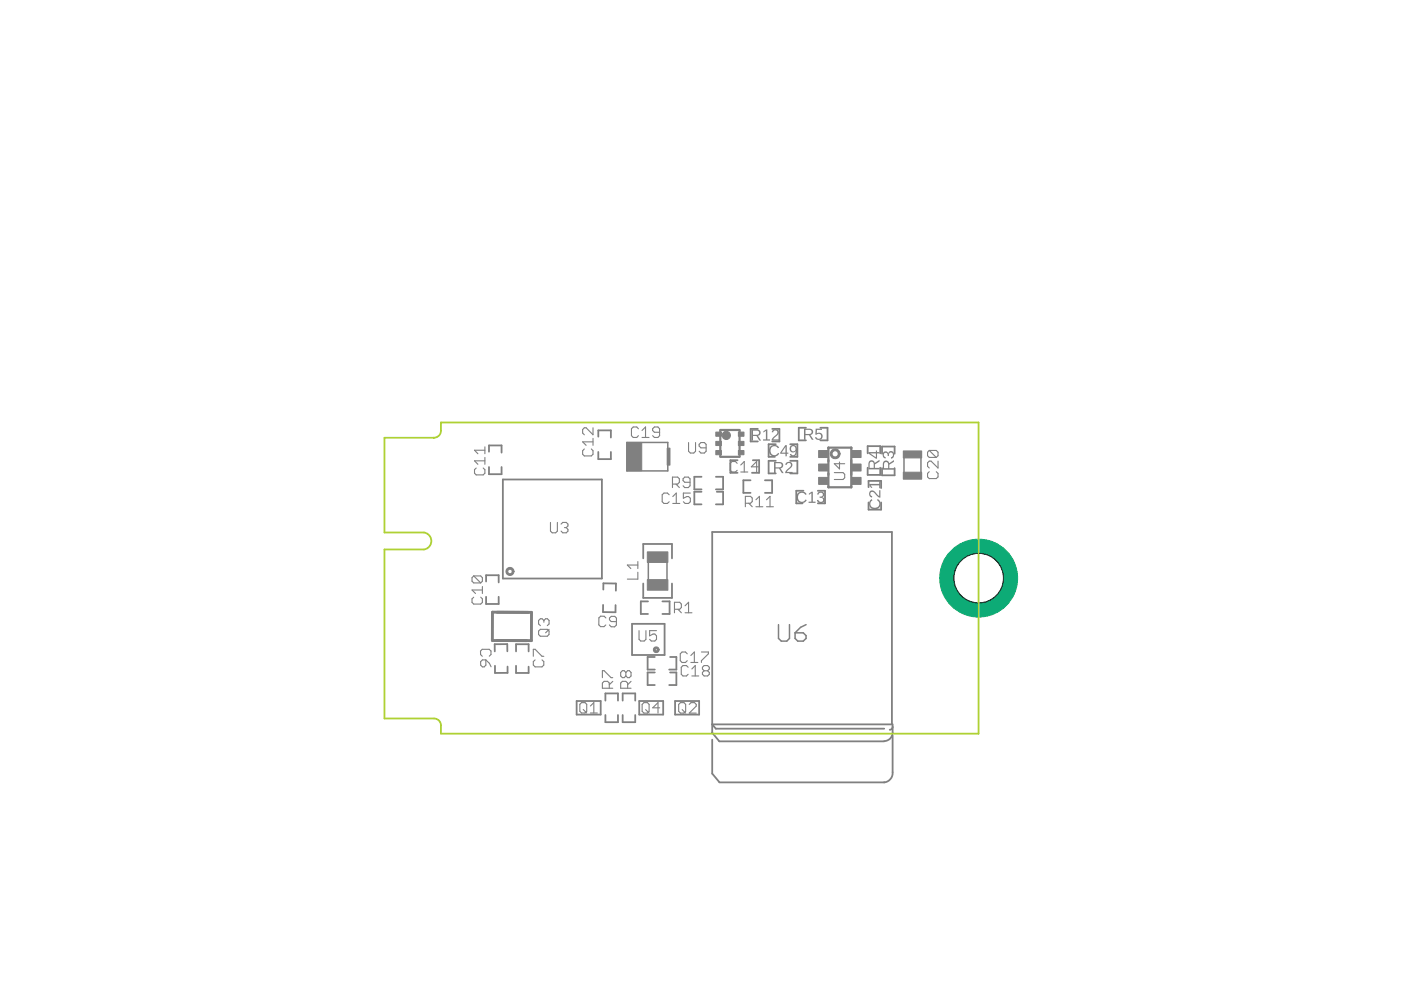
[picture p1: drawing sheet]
<svg xmlns="http://www.w3.org/2000/svg" width="297mm" height="210mm" viewBox="0 0 297 210" stroke-linecap="round" stroke-linejoin="round" font-family="sans-serif">
<g fill="#808080" stroke="#808080" stroke-width=".21">
<path d="M107.5 120.6a.86 .86 0 0 1 .9-.2 .86 .86 0 0 1 .6 .8h-.4a.49 .49 0 0 1-.7 .4 .49 .49 0 0 1-.1-.8 .49 .49 0 0 1 .8 .2v.2h.4a.86 .86 0 0 1-1.2 .8 .86 .86 0 0 1-.3-1.4z" fill-rule="evenodd"/>
<path d="M138.6 137.4a.61 .61 0 0 1 .7-.2 .61 .61 0 0 1 .4 .6h-.3a.24 .24 0 0 1-.3 .2 .24 .24 0 0 1-.1-.4 .24 .24 0 0 1 .4 .1l.3 .1a.61 .61 0 0 1-.8 .5 .61 .61 0 0 1-.3-.9z" fill-rule="evenodd"/>
<path d="M176.2 95.6a1.04 1.04 0 0 1 1.2-.4 1.04 1.04 0 0 1 .7 1h-.4a.66 .66 0 0 1-.9 .7 .66 .66 0 0 1-.2-1.1 .66 .66 0 0 1 1.1 .2v.2h.4a1.04 1.04 0 0 1-1.3 1 1.04 1.04 0 0 1-.6-1.6z" fill-rule="evenodd"/>
<circle cx="154" cy="92.3" r=".88"/>
<circle cx="153.6" cy="92.1" r=".3"/>
</g>
<path d="M104.4 129.8h8.3v6h-8.3z" fill="none" stroke="#808080" stroke-width=".61"/>
<g fill="none" stroke="#808080" stroke-width=".38">
<path d="M103.7 95.8v-1.4h2.6v1.6M103.7 99v1.5h2.6v-1.5M126.9 92.6v-1.4h2.6v1.6M126.9 95.8v1.5h2.6v-1.5M156.4 97.6h-1.5v2.6h1.5M159.6 97.6h1.4v2.6h-1.6M160.7 90.9h-1.5v2.7h1.5M163.7 90.9h1.5v2.7h-1.5M164.5 94.2h-1.5v2.7h1.3M164.5 97.7h-1.5v2.7h1.5M167.5 94.2h1.6v2.7h-1.6M167.5 97.7h1.6v2.7h-1.6"/>
<path d="M170.9 90.7h-1.5v2.7h1.5M173.9 90.7h1.6v2.7h-1.6M184 96.1v-1.5h2.6v1.5M184 99.2v1.5h2.6v-1.5M187 96.2v-1.5h2.7v1.5M187 99.3v1.5h2.7v-1.5M106.6 101.7h21v21h-21zM136.4 118.4v-3.1h6.1v3.1M148.7 101.1h-1.5v2.7h1.5M148.7 104.3h-1.5v2.6h1.5M151.8 101.1h1.5v2.7h-1.5M152 104.3h1.3v2.6h-1.5"/>
<path d="M159.1 101.8h-1.5v2.7h1.5M162.2 101.8h1.5v2.7h-1.5M170.3 104.1h-1.5v2.6h1.4M173.4 104.1h1.5v2.6h-1.5M184.1 103.3v-1.3h2.7v1.5M184.1 106.5v1.6h2.7v-1.6M103.1 123.3v-1.3h2.6v1.5M103.1 126.5v1.6h2.6v-1.6M107.6 138.1l-.1-1.5h-2.6v1.5M109.4 138.1v-1.5h2.7v1.5M127.9 128.2l-.1 1.6h2.7v-1.5M127.9 125v-1.3h2.7v1.5"/>
<path d="M134 132.3h6.9v6.6h-6.9zM136.4 123.7v3.1h6.1v-3.1M137.4 127.5h-1.5v2.7h1.5M138.8 139.3h-1.5v2.7h1.5M140.4 127.5h1.6v2.7h-1.6M142.1 139.3h1.3v2.7h-1.5M104.9 141.2v1.5h2.7v-1.4M109.4 141.2v1.5h2.7v-1.3M122.3 148.6h5.1v2.9h-5.1zM128.4 148.5v-1.5h2.6v1.5M128.4 151.6v1.5h2.6v-1.5M132 148.5v-1.5h2.7v1.5"/>
<path d="M132 151.6v1.5h2.7v-1.5M135.5 148.6h5.1v2.9h-5.1zM138.8 142.6h-1.5v2.6h1.5M142.1 142.6h1.3v2.6h-1.5M143.1 148.6h5.1v2.9h-5.1zM151 156.8v7.2l1.5 1.8M152.5 154.5h35M189.3 154.1l-.3 .5-.4 .1M189.3 153.5v1.8a1.81 1.81 0 0 1-1.8 1.8l-35 .1-1.5-1.9v-42.5h38.1v40.8h-38.1l.8 .9h.6M189.3 155.9v7.8a2 2 0 0 1-1.8 2.2h-35"/>
</g>
<path d="M152.7 91.2h4.1M152.7 96.9h4.1M152.7 91.2v5.6M156.8 91.2v5.6M175.6 94.9h4.9v8.4h-4.9z" fill="none" stroke="#808080" stroke-width=".47"/>
<path d="M132.9 93.8h8.7v6h-8.7zM191.7 95.8v5.6M195.3 95.8v5.6M137.5 118.9v4.1M141.4 119.1v3.9" fill="none" stroke="#808080" stroke-width=".32"/>
<g fill="#808080" stroke="#808080" stroke-width=".21">
<path d="M137.2 117h4.4v2.3h-4.4z"/>
<path d="M137.2 122.9h4.4v2.2h-4.4z"/>
<path d="M156.5 91.6h1.2v.9h-1.2z"/>
<path d="M156.5 95.5h1.2v.9h-1.2z"/>
<path d="M151.8 91.6h1.2v.9h-1.2z"/>
<path d="M151.8 95.5h1.2v.9h-1.2z"/>
<path d="M156.5 93.6h1.2v.9h-1.2z"/>
<path d="M151.8 93.6h1.2v.9h-1.2z"/>
<path d="M141.5 95h.5v3.6h-.5z"/>
<path d="M132.9 93.8h3.2v6h-3.2z"/>
<path d="M173.6 95.5h1.9v1.5h-1.9z"/>
<path d="M173.6 98.4h1.9v1.5h-1.9z"/>
<path d="M173.6 101.2h1.9v1.5h-1.9z"/>
<path d="M180.6 101.2h2v1.5h-2z"/>
<path d="M180.6 95.5h2v1.5h-2z"/>
<path d="M180.6 98.4h2v1.5h-2z"/>
<path d="M191.5 95.6h3.9v1.5h-3.9z"/>
<path d="M191.5 100.1h3.9v1.5h-3.9z"/>
</g>
<g fill="none" stroke="#808080" stroke-width=".23">
<path d="M101 99.2l-.4 .4v.7l.4 .4h1.4l.4-.4v-.7l-.4-.4M102.8 94.7v1.5M102.8 97v1.4M102.8 97.7h-2.2l.7 .7M102.8 95.5h-2.2l.7 .7M123.9 95.2l-.4 .4v.7l.4 .4h1.5l.3-.4v-.7l-.3-.4M125.7 90.7v1.5l-1.4-1.5h-.4l-.4 .4v.7l.4 .4M125.7 92.9v1.5M125.7 93.7h-2.2l.8 .7M146 93.8v1.9l.4 .4h.7l.4-.4v-1.9M149.7 95h-1.1l-.4-.4v-.4l.4-.4h.7l.4 .4v1.5l-.4 .4h-.7l-.4-.4M116.7 110.8v1.8l.4 .4h.7l.4-.4v-1.8"/>
<path d="M119 111.1l.3-.3h.8l.3 .3v.4l-.3 .4M119.7 111.9h.4M120.1 111.9l.3 .3v.4l-.3 .4h-.8l-.3-.4M135.2 119.1v1.4M135.2 119.8h-2.2l.8 .7M100.4 126.6l-.3 .4v.7l.3 .4h1.5l.4-.4v-.7l-.4-.4M100.4 122.1l-.3 .4v.7l.3 .4h1.5M100.4 122.1h1.5l.4 .4v.7l-.4 .4M100.4 122.1l1.5 1.5M102.3 139.9h.7v1.1l-.3 .4h-.4l-.4-.4v-.7zM102.3 124.4v1.4M102.3 125.1h-2.2l.7 .7"/>
<path d="M103 139.9l.8 .7 .3 .8M103.7 139.1l.4-.3v-.8l-.4-.3h-1.5l-.3 .3v.8l.4 .3M113.1 139.1v-1.4h.4l1.4 1.4h.4M113.5 139.9l-.4 .4v.7l.4 .4h1.4l.4-.4v-.7l-.4-.4M114.2 133.8l.4-.4h1.4l.4 .4v.7l-.4 .4h-1.4l-.4-.4zM115.3 131.6l-.4-.4h-.3l-.4 .4v.7l.4 .4M115.3 131.6l.4-.4h.4l.3 .4v.7l-.4 .4M115.3 131.6v.3M116.4 133.4l-.7 .8M128.5 131l-.4-.3-.7-.1-.4 .4v1.5l.3 .4h.8l.3-.4M130.7 131.8h-1.1l-.4-.4v-.4l.4-.3h.7l.4 .4v1.4l-.4 .4h-.7l-.4-.4M135.2 121.3v1.5h-2.2"/>
</g>
<g fill="#808080">
<path d="M163.3 94.7a1.18 1.18 0 0 1 1.9 .2l-.3 .1a.87 .87 0 0 0-1.3 0 .87 .87 0 0 0 .1 1.3 .87 .87 0 0 0 1.3-.3l.2 .2a1.21 1.21 0 0 1-1.8 .3 1.21 1.21 0 0 1-.1-1.8zM166.5 94.4h.3v1.6h.3v.2h-.3v.5h-.3v-.5h-1.1v-.2zM166.5 94.7l-.8 1.3h.8zM167.6 94.6a.86 .86 0 0 1 1.1-.1 .86 .86 0 0 1 .3 1 .9 .9 0 0 1-.3 1.1 .9 .9 0 0 1-1.1 0l-.1-.3 .2-.1a.5 .5 0 0 0 .7 .3 .5 .5 0 0 0 .3-.6v-.3a.76 .76 0 0 1-1.1 .1 .76 .76 0 0 1 0-1.1zM167.8 94.7a.54 .54 0 0 0 .1 .9 .54 .54 0 0 0 .8-.3 .54 .54 0 0 0-.5-.7z"/>
<path d="M169.2 104.5a1.18 1.18 0 0 1 1.8 .3l-.3 .1a.87 .87 0 0 0-1.3-.1 .87 .87 0 0 0 .1 1.3 .87 .87 0 0 0 1.3-.2l.2 .1a1.21 1.21 0 0 1-1.8 .4 1.21 1.21 0 0 1 0-1.9zM171.5 104.6l.6-.3h.2v2.1h.6v.2h-1.5v-.2h.6v-1.9l-.5 .4zM173.5 104.4a.69 .69 0 0 1 1-.1 .69 .69 0 0 1 0 1l-.2 .1a.67 .67 0 0 1 .5 .9 .67 .67 0 0 1-1 .3l-.5-.4-.1-.2h.3a.48 .48 0 0 0 .7 .4 .48 .48 0 0 0 .2-.7l-.6-.1v-.3a.46 .46 0 0 0 .6-.2 .46 .46 0 0 0-.3-.7 .46 .46 0 0 0-.5 .5l-.4-.1z"/>
</g>
<path d="M142.6 102.6h1.1l.3-.3v-.8l-.3-.3h-1.1v2.2M143.3 102.6l.7 .8M146.3 102.3h-1.1l-.4-.4v-.4l.4-.3h.7l.4 .3v1.5l-.4 .4h-.7l-.4-.4M158 106.7h1.1l.4-.4v-.7l-.4-.4h-1.1v2.2M158.7 106.7l.8 .7M160.3 106l.7-.8v2.2M160.3 107.4h1.4M162.5 107.4h1.5M162.5 106l.8-.8v2.2" fill="none" stroke="#808080" stroke-width=".23"/>
<path d="M159.3 91.1h1.1a.68 .68 0 0 1 .9 .5 .68 .68 0 0 1-.6 .8l.7 1h-.4l-.6-1h-.8v1h-.3zM159.6 91.3v.9h.8a.44 .44 0 0 0 .6-.5 .44 .44 0 0 0-.6-.4zM161.9 91.4l.5-.3h.3v2.1h.6v.2h-1.5v-.2h.6v-1.9l-.5 .4zM163.9 91.2a.76 .76 0 0 1 1.2 .1 .76 .76 0 0 1-.5 1.2l-.7 .7h1.3v.2h-1.6l.1-.4 .5-.5a.7 .7 0 0 0 .4-1.2l-.5 .1-.2 .3-.3-.1z" fill="#808080"/>
<path d="M156.3 98.2l-.4-.3h-.7l-.4 .3v1.5l.4 .4h.7l.4-.4M157.1 98.6l.7-.7v2.2M160.8 99h-1.5l1.1-1.1v2.2M141.9 104.9l-.4-.4h-.7l-.4 .4v1.5l.4 .3h.7l.4-.3M142.6 106.7h1.5M142.6 105.3l.8-.8v2.2M146.4 104.5h-1.5v1.1l.7-.3h.4l.4 .3v.8l-.4 .3h-.7l-.4-.3M157.1 100.1h1.4" fill="none" stroke="#808080" stroke-width=".23"/>
<path d="M187.4 97.9a.67 .67 0 0 1 .6-.2 .67 .67 0 0 1 .5 .5l1-.7v.4l-.9 .6v.8h.9v.3h-2.3v-1.4zM187.5 98.1l-.1 1.2h.9v-.8a.45 .45 0 0 0-.2-.5 .45 .45 0 0 0-.6 .1zM187.3 95.9a.58 .58 0 0 1 .6-.2 .58 .58 0 0 1 .4 .5 .66 .66 0 0 1 .9-.5 .66 .66 0 0 1 .3 1l-.4 .5-.2 .1v-.4a.48 .48 0 0 0 .4-.6 .48 .48 0 0 0-.7-.2l-.1 .6h-.3a.46 .46 0 0 0-.2-.7 .46 .46 0 0 0-.6 .4 .46 .46 0 0 0 .4 .5v.3a.81 .81 0 0 1-.5-1.3z" fill="#808080"/>
<g fill="none" stroke="#808080" stroke-width=".23">
<path d="M135.5 133.7v1.9l.3 .3h.8l.3-.3v-1.9M139.2 133.7h-1.5v1.1l.8-.4h.3l.4 .4v.8l-.4 .3h-.7l-.4-.3M143 129.2h1.1l.4-.4v-.7l-.4-.4h-1.1v2.2M143.7 129.2l.8 .7M145.2 128.4l.8-.7v2.2M145.2 129.9h1.5M145.7 138.6l-.4-.4h-.7l-.4 .4v1.5l.4 .4h.7l.4-.4M146.5 139l.7-.8v2.3M148.7 138.2h1.5v.4l-1.5 1.5v.4M145.9 141.5l-.4-.4h-.7l-.4 .4v1.5l.4 .3h.7l.4-.3M146.5 140.5h1.5M146.7 143.3h1.4"/>
<path d="M146.7 141.8l.7-.7v2.2M149.3 142.2l-.4-.4v-.3l.4-.4h.7l.4 .4v.3l-.4 .4M149.3 142.2l-.4 .4v.4l.4 .3h.7l.4-.3v-.4l-.4-.4M149.3 142.2h.7"/>
</g>
<path d="M164.1 98h1.1a.68 .68 0 0 1 .8 .5 .68 .68 0 0 1-.5 .8l.6 1h-.3l-.6-1h-.8v1h-.3zM164.4 98.2v.9h.8a.44 .44 0 0 0 .5-.5 .44 .44 0 0 0-.5-.4zM166.7 98.1a.76 .76 0 0 1 1.2 .1 .76 .76 0 0 1-.4 1.2l-.7 .7h1.2v.2h-1.5l.1-.4 .5-.5a.7 .7 0 0 0 .3-1.2l-.5 .1-.1 .3-.3-.1z" fill="#808080"/>
<path d="M165.1 132.4v3l.6 .5h1.1l.6-.5v-3M168.6 134.2h1.7l.6 .6v.6l-.6 .5h-1.2l-.5-.5zM170.9 132.4l-1.2 .6-1.1 1.2" fill="none" stroke="#808080" stroke-width=".32"/>
<g fill="none" stroke="#808080" stroke-width=".23">
<path d="M135.4 90.9l-.4-.4h-.7l-.4 .4v1.5l.4 .4h.7l.4-.4M136.1 92.8h1.5M136.1 91.3l.8-.8v2.3M139.8 91.7h-1.1l-.3-.4v-.4l.3-.4h.8l.3 .4v1.5l-.3 .4h-.8l-.3-.4M178 98v1.4l-1.1-1.1h2.2M197 95.5l-.3 .4v.7l.3 .4h1.5M197 95.5h1.5l.4 .4v.7l-.4 .4M197 95.5l1.5 1.5M198.9 97.8v1.4l-1.5-1.4h-.4l-.3 .3v.8l.3 .3M176.9 100.2h1.8l.4 .4v.7l-.4 .4h-1.8M197 100l-.3 .4v.7l.3 .4h1.5l.4-.4v-.7l-.4-.4M123.3 149h.7l.4 .3v1.5l-.4 .4h-.7l-.4-.4v-1.5z"/>
<path d="M123.7 150.4l.7 .8M125.2 151.2h1.4M125.2 149.7l.7-.7v2.2M127.7 143.7v-1.5h.4l1.5 1.5h.3M129.2 145.9v-1.1l-.4-.3h-.7l-.4 .3v1.1h2.2M129.9 144.5l-.7 .7M132.7 142.6l-.4-.4h-.3l-.4 .4v.7l.4 .4h.3l.4-.4M132.7 142.6l.4-.4h.3l.4 .4v.7l-.4 .4h-.3l-.4-.4M132.7 142.6v.7M133.1 145.9v-1.1l-.4-.3h-.7l-.4 .3v1.1h2.2M133.8 144.5l-.7 .7M136.5 149h.8l.3 .4v1.4l-.3 .4h-.8l-.4-.4v-1.4z"/>
<path d="M136.9 150.5l.7 .7M139.9 150.1h-1.5l1.1-1.1v2.2M144.3 149h.7l.4 .4v1.4l-.4 .4h-.7l-.4-.4v-1.4zM144.6 150.5l.8 .7M146.1 149.4l.4-.4h.8l.3 .4v.3l-1.5 1.5h1.5"/>
</g>
<g fill="#808080">
<path d="M170.5 90.9h1.1a.68 .68 0 0 1 .8 .5 .68 .68 0 0 1-.6 .8l.7 1h-.4l-.6-.9h-.7v.9h-.3zM170.8 91.1v.9h.8a.44 .44 0 0 0 .5-.4 .44 .44 0 0 0-.6-.5zM172.9 90.9h1.4v.2h-1.1v.8a.81 .81 0 0 1 1.1 .2 .81 .81 0 0 1-.2 1.1 .81 .81 0 0 1-1.1-.1l-.2-.4h.3a.53 .53 0 0 0 .8 .2 .53 .53 0 0 0 .1-.8 .53 .53 0 0 0-.8 .1h-.3z"/>
<path d="M184.3 97.8a.67 .67 0 0 1 .7-.2 .67 .67 0 0 1 .5 .6l1-.7v.4l-1 .6v.7h1v.3h-2.4v-1.3zM184.5 98l-.1 1.2h.8v-.8a.45 .45 0 0 0-.2-.5 .45 .45 0 0 0-.5 .1zM184.1 95.9h1.6v-.4h.2v.4h.6v.2h-.6v1.1h-.2l-1.6-1zM184.5 96.1l1.2 .9v-.9z"/>
<path d="M184.5 106l.4-.2 .1 .3a.87 .87 0 0 0-.1 1.3 .87 .87 0 0 0 1.3-.1 .87 .87 0 0 0-.3-1.2l.2-.3a1.21 1.21 0 0 1 .3 1.7 1.21 1.21 0 0 1-1.7 .3 1.21 1.21 0 0 1-.2-1.8zM184.4 104.2a.96 .96 0 0 1 1.5 .5l.5 .5v-1.3h.3v1.6l-.4-.1-.6-.5a.7 .7 0 0 0-1.2-.4l.1 .5 .3 .2v.3a.81 .81 0 0 1-.5-1.3zM184.3 102.6h2.1v-.6h.3v1.5h-.3v-.6h-1.8l.4 .5h-.3l-.4-.5z"/>
</g>
<circle cx="207.5" cy="122.6" r="8.3" fill="#0dab76" stroke="#0dab76" stroke-width=".21"/>
<circle cx="207.5" cy="122.6" r="5.2" fill="#fff" stroke="#000" stroke-width=".21"/>
<path d="M93.5 91.4l-.3 .9-.6 .4-.6 .1M93.5 91.3v-1.7h114v66h-114l-.1-2.4-.4-.5-.6-.3-10.9-.1v-35.8h8.4a1.82 1.82 0 0 0 1.6-1.8 1.82 1.82 0 0 0-1.6-1.8h-8.4v-20.1h10.6" fill="none" stroke="#afd134" stroke-width=".38"/>
</svg>
